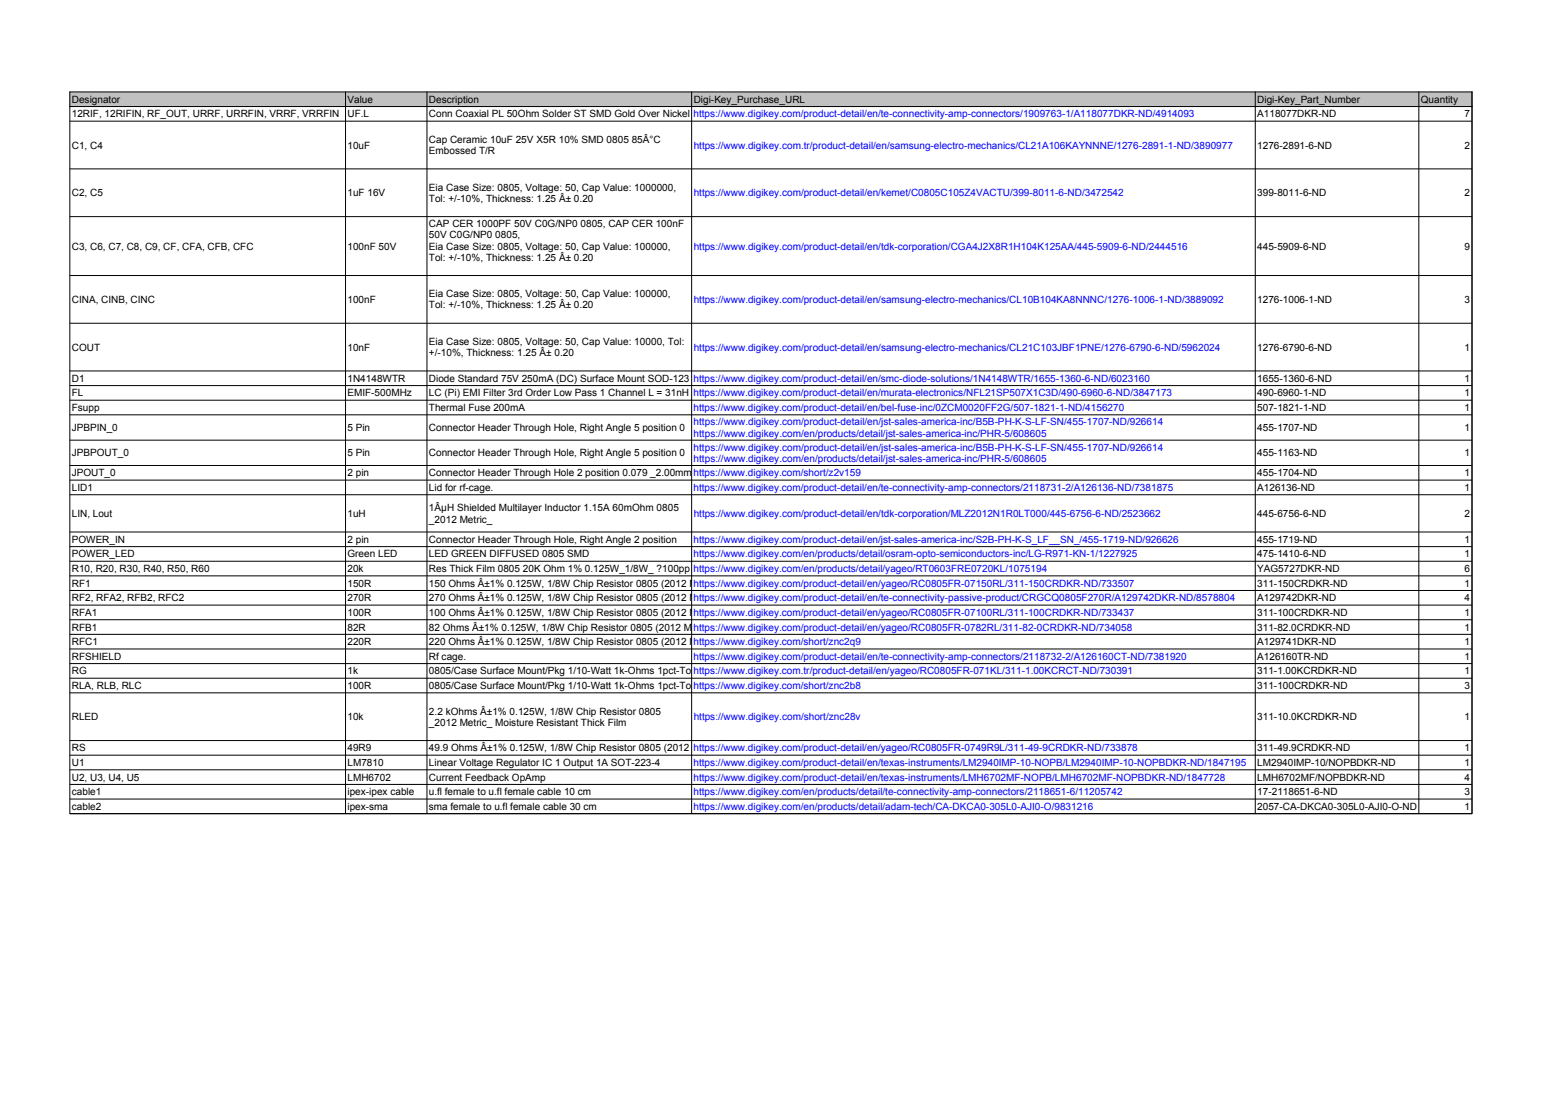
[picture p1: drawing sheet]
<svg xmlns="http://www.w3.org/2000/svg" width="420mm" height="297mm" viewBox="0 0 420 297" stroke-linecap="round" stroke-linejoin="round" font-family="sans-serif">
<defs><g id="words">
<g font-size="2.7">
<text x="19.5" y="27.9">Designator</text>
<text x="94.4" y="27.9">Value</text>
<text x="116.5" y="27.9">Description</text>
<text x="188.5" y="27.9">Digi-Key_Purchase_URL</text>
<text x="341.6" y="27.9">Digi-Key_Part_Number</text>
<text x="386" y="27.9">Quantity</text>
<text x="19.5" y="31.9">12RIF, 12RIFIN, RF_OUT, URRF, URRFIN, VRRF, VRRFIN</text>
<text x="94.4" y="31.9">UF.L</text>
<text x="116.5" y="31.9">Conn Coaxial PL 50Ohm Solder ST SMD Gold Over Nickel</text>
<text x="341.6" y="31.9">A118077DKR-ND</text>
<text x="397.8" y="31.9">7</text>
<text x="19.5" y="40.4">C1, C4</text>
<text x="94.4" y="40.4">10uF</text>
<text x="116.5" y="38.9">Cap Ceramic 10uF 25V X5R 10% SMD 0805 85Â°C</text>
<text x="116.5" y="41.9">Embossed T/R</text>
<text x="341.6" y="40.4">1276-2891-6-ND</text>
<text x="397.8" y="40.4">2</text>
<text x="19.5" y="53.3">C2, C5</text>
<text x="94.4" y="53.3">1uF 16V</text>
<text x="116.5" y="51.8">Eia Case Size: 0805, Voltage: 50, Cap Value: 1000000,</text>
<text x="341.6" y="53.3">399-8011-6-ND</text>
<text x="397.8" y="53.3">2</text>
<text x="116.5" y="54.9">Tol: +/-10%, Thickness: 1.25 Â± 0.20</text>
<text x="116.5" y="61.8">CAP CER 1000PF 50V C0G/NP0 0805, CAP CER 100nF</text>
<text x="116.5" y="64.8">50V C0G/NP0 0805,</text>
<text x="19.5" y="67.8">C3, C6, C7, C8, C9, CF, CFA, CFB, CFC</text>
<text x="94.4" y="67.8">100nF 50V</text>
<text x="116.5" y="67.8">Eia Case Size: 0805, Voltage: 50, Cap Value: 100000,</text>
<text x="116.5" y="70.9">Tol: +/-10%, Thickness: 1.25 Â± 0.20</text>
<text x="341.6" y="67.8">445-5909-6-ND</text>
<text x="397.8" y="67.8">9</text>
<text x="19.5" y="82.3">CINA, CINB, CINC</text>
<text x="94.4" y="82.3">100nF</text>
<text x="116.5" y="80.8">Eia Case Size: 0805, Voltage: 50, Cap Value: 100000,</text>
<text x="116.5" y="83.8">Tol: +/-10%, Thickness: 1.25 Â± 0.20</text>
<text x="341.6" y="82.3">1276-1006-1-ND</text>
<text x="397.8" y="82.3">3</text>
<text x="19.5" y="95.3">COUT</text>
<text x="94.4" y="95.3">10nF</text>
<text x="116.5" y="93.8">Eia Case Size: 0805, Voltage: 50, Cap Value: 10000, Tol:</text>
<text x="341.6" y="95.3">1276-6790-6-ND</text>
<text x="397.8" y="95.3">1</text>
<text x="116.5" y="96.8">+/-10%, Thickness: 1.25 Â± 0.20</text>
<text x="19.5" y="103.8">D1</text>
<text x="19.5" y="107.7">FL</text>
<text x="94.4" y="103.8">1N4148WTR</text>
<text x="94.4" y="107.7">EMIF-500MHz</text>
<text x="116.5" y="103.8">Diode Standard 75V 250mA (DC) Surface Mount SOD-123</text>
<text x="116.5" y="107.7">LC (Pi) EMI Filter 3rd Order Low Pass 1 Channel L = 31nH</text>
<text x="341.6" y="103.8">1655-1360-6-ND</text>
<text x="341.6" y="107.7">490-6960-1-ND</text>
<text x="397.8" y="103.8">1</text>
<text x="397.8" y="107.7">1</text>
<text x="19.5" y="111.7">Fsupp</text>
<text x="116.5" y="111.7">Thermal Fuse 200mA</text>
<text x="341.6" y="111.7">507-1821-1-ND</text>
<text x="397.8" y="111.7">1</text>
<text x="19.5" y="117.1">JPBPIN_0</text>
<text x="94.4" y="117.1">5 Pin</text>
<text x="116.5" y="117.1">Connector Header Through Hole, Right Angle 5 position 0</text>
<text x="341.6" y="117.1">455-1707-ND</text>
<text x="397.8" y="117.1">1</text>
<text x="19.5" y="124">JPBPOUT_0</text>
<text x="94.4" y="124">5 Pin</text>
<text x="116.5" y="124">Connector Header Through Hole, Right Angle 5 position 0</text>
<text x="341.6" y="124">455-1163-ND</text>
<text x="397.8" y="124">1</text>
<text x="19.5" y="129.4">JPOUT_0</text>
<text x="94.4" y="129.4">2 pin</text>
<text x="116.5" y="129.4">Connector Header Through Hole 2 position 0.079 _2.00mm</text>
<text x="341.6" y="129.4">455-1704-ND</text>
<text x="397.8" y="129.4">1</text>
<text x="19.5" y="133.4">LID1</text>
<text x="116.5" y="133.4">Lid for rf-cage.</text>
<text x="341.6" y="133.4">A126136-ND</text>
<text x="397.8" y="133.4">1</text>
<text x="19.5" y="140.4">LIN, Lout</text>
<text x="94.4" y="140.4">1uH</text>
<text x="116.5" y="138.9">1ÂµH Shielded Multilayer Inductor 1.15A 60mOhm 0805</text>
<text x="116.5" y="142">_2012 Metric_</text>
<text x="341.6" y="140.4">445-6756-6-ND</text>
<text x="397.8" y="140.4">2</text>
<text x="19.5" y="147.5">POWER_IN</text>
<text x="94.4" y="147.5">2 pin</text>
<text x="116.5" y="147.5">Connector Header Through Hole, Right Angle 2 position</text>
<text x="341.6" y="147.5">455-1719-ND</text>
<text x="397.8" y="147.5">1</text>
<text x="19.5" y="151.5">POWER_LED</text>
<text x="19.5" y="155.5">R10, R20, R30, R40, R50, R60</text>
<text x="94.4" y="151.5">Green LED</text>
<text x="94.4" y="155.5">20k</text>
<text x="116.5" y="151.5">LED GREEN DIFFUSED 0805 SMD</text>
<text x="116.5" y="155.5">Res Thick Film 0805 20K Ohm 1% 0.125W_1/8W_ ?100pp</text>
<text x="341.6" y="151.5">475-1410-6-ND</text>
<text x="341.6" y="155.5">YAG5727DKR-ND</text>
<text x="397.8" y="151.5">1</text>
<text x="397.8" y="155.5">6</text>
<text x="19.5" y="159.4">RF1</text>
<text x="94.4" y="159.4">150R</text>
<text x="116.5" y="159.4">150 Ohms Â±1% 0.125W, 1/8W Chip Resistor 0805 (2012 Met</text>
<text x="341.6" y="159.4">311-150CRDKR-ND</text>
<text x="397.8" y="159.4">1</text>
<text x="19.5" y="163.4">RF2, RFA2, RFB2, RFC2</text>
<text x="19.5" y="167.4">RFA1</text>
<text x="94.4" y="163.4">270R</text>
<text x="94.4" y="167.4">100R</text>
<text x="116.5" y="163.4">270 Ohms Â±1% 0.125W, 1/8W Chip Resistor 0805 (2012 Met</text>
<text x="116.5" y="167.4">100 Ohms Â±1% 0.125W, 1/8W Chip Resistor 0805 (2012 Met</text>
<text x="341.6" y="163.4">A129742DKR-ND</text>
<text x="341.6" y="167.4">311-100CRDKR-ND</text>
<text x="397.8" y="163.4">4</text>
<text x="397.8" y="167.4">1</text>
<text x="19.5" y="171.3">RFB1</text>
<text x="94.4" y="171.3">82R</text>
<text x="116.5" y="171.3">82 Ohms Â±1% 0.125W, 1/8W Chip Resistor 0805 (2012 Metr</text>
<text x="341.6" y="171.3">311-82.0CRDKR-ND</text>
<text x="397.8" y="171.3">1</text>
<text x="19.5" y="175.3">RFC1</text>
<text x="19.5" y="179.3">RFSHIELD</text>
<text x="94.4" y="175.3">220R</text>
<text x="116.5" y="175.3">220 Ohms Â±1% 0.125W, 1/8W Chip Resistor 0805 (2012 Met</text>
<text x="116.5" y="179.3">Rf cage.</text>
<text x="341.6" y="175.3">A129741DKR-ND</text>
<text x="341.6" y="179.3">A126160TR-ND</text>
<text x="397.8" y="175.3">1</text>
<text x="397.8" y="179.3">1</text>
<text x="19.5" y="183.3">RG</text>
<text x="94.4" y="183.3">1k</text>
<text x="116.5" y="183.3">0805/Case Surface Mount/Pkg 1/10-Watt 1k-Ohms 1pct-Tol</text>
<text x="341.6" y="183.3">311-1.00KCRDKR-ND</text>
<text x="397.8" y="183.3">1</text>
<text x="19.5" y="187.3">RLA, RLB, RLC</text>
<text x="94.4" y="187.3">100R</text>
<text x="116.5" y="187.3">0805/Case Surface Mount/Pkg 1/10-Watt 1k-Ohms 1pct-Tol</text>
<text x="341.6" y="187.3">311-100CRDKR-ND</text>
<text x="397.8" y="187.3">3</text>
<text x="19.5" y="195.7">RLED</text>
<text x="94.4" y="195.7">10k</text>
<text x="116.5" y="194.2">2.2 kOhms Â±1% 0.125W, 1/8W Chip Resistor 0805</text>
<text x="116.5" y="197.2">_2012 Metric_ Moisture Resistant Thick Film</text>
<text x="341.6" y="195.7">311-10.0KCRDKR-ND</text>
<text x="397.8" y="195.7">1</text>
<text x="19.5" y="204.2">RS</text>
<text x="19.5" y="208.1">U1</text>
<text x="94.4" y="204.2">49R9</text>
<text x="94.4" y="208.1">LM7810</text>
<text x="116.5" y="204.2">49.9 Ohms Â±1% 0.125W, 1/8W Chip Resistor 0805 (2012 Me</text>
<text x="116.5" y="208.1">Linear Voltage Regulator IC 1 Output 1A SOT-223-4</text>
<text x="341.6" y="204.2">311-49.9CRDKR-ND</text>
<text x="341.6" y="208.1">LM2940IMP-10/NOPBDKR-ND</text>
<text x="397.8" y="204.2">1</text>
<text x="397.8" y="208.1">1</text>
<text x="19.5" y="212.1">U2, U3, U4, U5</text>
<text x="94.4" y="212.1">LMH6702</text>
<text x="116.5" y="212.1">Current Feedback OpAmp</text>
<text x="341.6" y="212.1">LMH6702MF/NOPBDKR-ND</text>
<text x="397.8" y="212.1">4</text>
<text x="19.5" y="216.1">cable1</text>
<text x="19.5" y="220.1">cable2</text>
<text x="94.4" y="216.1">ipex-ipex cable</text>
<text x="94.4" y="220.1">ipex-sma</text>
<text x="116.5" y="216.1">u.fl female to u.fl female cable 10 cm</text>
<text x="116.5" y="220.1">sma female to u.fl female cable 30 cm</text>
<text x="341.6" y="216.1">17-2118651-6-ND</text>
<text x="341.6" y="220.1">2057-CA-DKCA0-305L0-AJI0-O-ND</text>
<text x="397.8" y="216.1">3</text>
<text x="397.8" y="220.1">1</text>
</g>
<g font-size="2.7" fill="#00f">
<text x="188.4" y="31.9">https://www.digikey.com/product-detail/en/te-connectivity-amp-connectors/1909763-1/A118077DKR-ND/4914093</text>
<text x="188.5" y="40.4">https://www.digikey.com.tr/product-detail/en/samsung-electro-mechanics/CL21A106KAYNNNE/1276-2891-1-ND/3890977</text>
<text x="188.5" y="53.3">https://www.digikey.com/product-detail/en/kemet/C0805C105Z4VACTU/399-8011-6-ND/3472542</text>
<text x="188.5" y="67.8">https://www.digikey.com/product-detail/en/tdk-corporation/CGA4J2X8R1H104K125AA/445-5909-6-ND/2444516</text>
<text x="188.5" y="82.3">https://www.digikey.com/product-detail/en/samsung-electro-mechanics/CL10B104KA8NNNC/1276-1006-1-ND/3889092</text>
<text x="188.5" y="95.3">https://www.digikey.com/product-detail/en/samsung-electro-mechanics/CL21C103JBF1PNE/1276-6790-6-ND/5962024</text>
<text x="188.4" y="103.8">https://www.digikey.com/product-detail/en/smc-diode-solutions/1N4148WTR/1655-1360-6-ND/6023160</text>
<text x="188.4" y="107.7">https://www.digikey.com/product-detail/en/murata-electronics/NFL21SP507X1C3D/490-6960-6-ND/3847173</text>
<text x="188.4" y="111.7">https://www.digikey.com/product-detail/en/bel-fuse-inc/0ZCM0020FF2G/507-1821-1-ND/4156270</text>
<text x="188.4" y="115.6">https://www.digikey.com/product-detail/en/jst-sales-america-inc/B5B-PH-K-S-LF-SN/455-1707-ND/926614</text>
<text x="188.4" y="118.6">https://www.digikey.com/en/products/detail/jst-sales-america-inc/PHR-5/608605</text>
<text x="188.4" y="122.5">https://www.digikey.com/product-detail/en/jst-sales-america-inc/B5B-PH-K-S-LF-SN/455-1707-ND/926614</text>
<text x="188.4" y="125.6">https://www.digikey.com/en/products/detail/jst-sales-america-inc/PHR-5/608605</text>
<text x="188.4" y="129.4">https://www.digikey.com/short/z2v159</text>
<text x="188.4" y="133.4">https://www.digikey.com/product-detail/en/te-connectivity-amp-connectors/2118731-2/A126136-ND/7381875</text>
<text x="188.5" y="140.4">https://www.digikey.com/product-detail/en/tdk-corporation/MLZ2012N1R0LT000/445-6756-6-ND/2523662</text>
<text x="188.4" y="147.5">https://www.digikey.com/product-detail/en/jst-sales-america-inc/S2B-PH-K-S_LF__SN_/455-1719-ND/926626</text>
<text x="188.4" y="151.5">https://www.digikey.com/en/products/detail/osram-opto-semiconductors-inc/LG-R971-KN-1/1227925</text>
<text x="188.4" y="155.4">https://www.digikey.com/en/products/detail/yageo/RT0603FRE0720KL/1075194</text>
<text x="188.4" y="159.4">https://www.digikey.com/product-detail/en/yageo/RC0805FR-07150RL/311-150CRDKR-ND/733507</text>
<text x="188.4" y="163.4">https://www.digikey.com/product-detail/en/te-connectivity-passive-product/CRGCQ0805F270R/A129742DKR-ND/8578804</text>
<text x="188.4" y="167.4">https://www.digikey.com/product-detail/en/yageo/RC0805FR-07100RL/311-100CRDKR-ND/733437</text>
<text x="188.4" y="171.3">https://www.digikey.com/product-detail/en/yageo/RC0805FR-0782RL/311-82-0CRDKR-ND/734058</text>
<text x="188.4" y="175.3">https://www.digikey.com/short/znc2q9</text>
<text x="188.4" y="179.3">https://www.digikey.com/product-detail/en/te-connectivity-amp-connectors/2118732-2/A126160CT-ND/7381920</text>
<text x="188.4" y="183.3">https://www.digikey.com.tr/product-detail/en/yageo/RC0805FR-071KL/311-1.00KCRCT-ND/730391</text>
<text x="188.4" y="187.2">https://www.digikey.com/short/znc2b8</text>
<text x="188.5" y="195.7">https://www.digikey.com/short/znc28v</text>
<text x="188.4" y="204.2">https://www.digikey.com/product-detail/en/yageo/RC0805FR-0749R9L/311-49-9CRDKR-ND/733878</text>
<text x="188.4" y="208.1">https://www.digikey.com/product-detail/en/texas-instruments/LM2940IMP-10-NOPB/LM2940IMP-10-NOPBDKR-ND/1847195</text>
<text x="188.4" y="212.1">https://www.digikey.com/product-detail/en/texas-instruments/LMH6702MF-NOPB/LMH6702MF-NOPBDKR-ND/1847728</text>
<text x="188.4" y="216.1">https://www.digikey.com/en/products/detail/te-connectivity-amp-connectors/2118651-6/11205742</text>
<text x="188.4" y="220.1">https://www.digikey.com/en/products/detail/adam-tech/CA-DKCA0-305L0-AJI0-O/9831216</text>
</g>
</g></defs>
<path d="M19 24.9h380.9v4h-380.9z" fill-rule="evenodd" fill="#c0c0c0"/>
<g fill="none" stroke="#000" stroke-width=".27">
<path d="M18.9 25h381.1M19 29h380.9M19 32.9h380.9M19 24.9v196.2M93.9 24.9v196.2M116 24.9v196.2M187.9 24.9v196.2M341 24.9v196.2M385.5 24.9v196.2M399.9 24.9v196.2M19 45.9h380.9M19 58.9h380.9"/>
<path d="M19 74.9h380.9M19 87.8h380.9M19 100.8h380.9M19 104.8h380.9M19 108.7h380.9M19 112.7h380.9M19 119.6h380.9M19 126.5h380.9M19 130.5h380.9M19 134.4h380.9M19 144.6h380.9M19 148.5h380.9"/>
<path d="M19 152.5h380.9M19 156.5h380.9M19 160.5h380.9M19 164.4h380.9M19 168.4h380.9M19 172.4h380.9M19 176.3h380.9M19 180.3h380.9M19 184.3h380.9M19 188.3h380.9M19 201.2h380.9M19 205.2h380.9"/>
<path d="M19 209.2h380.9M19 213.2h380.9M19 217.1h380.9M19 221.1h380.9"/>
</g>
<use href="#words"/>
</svg>
